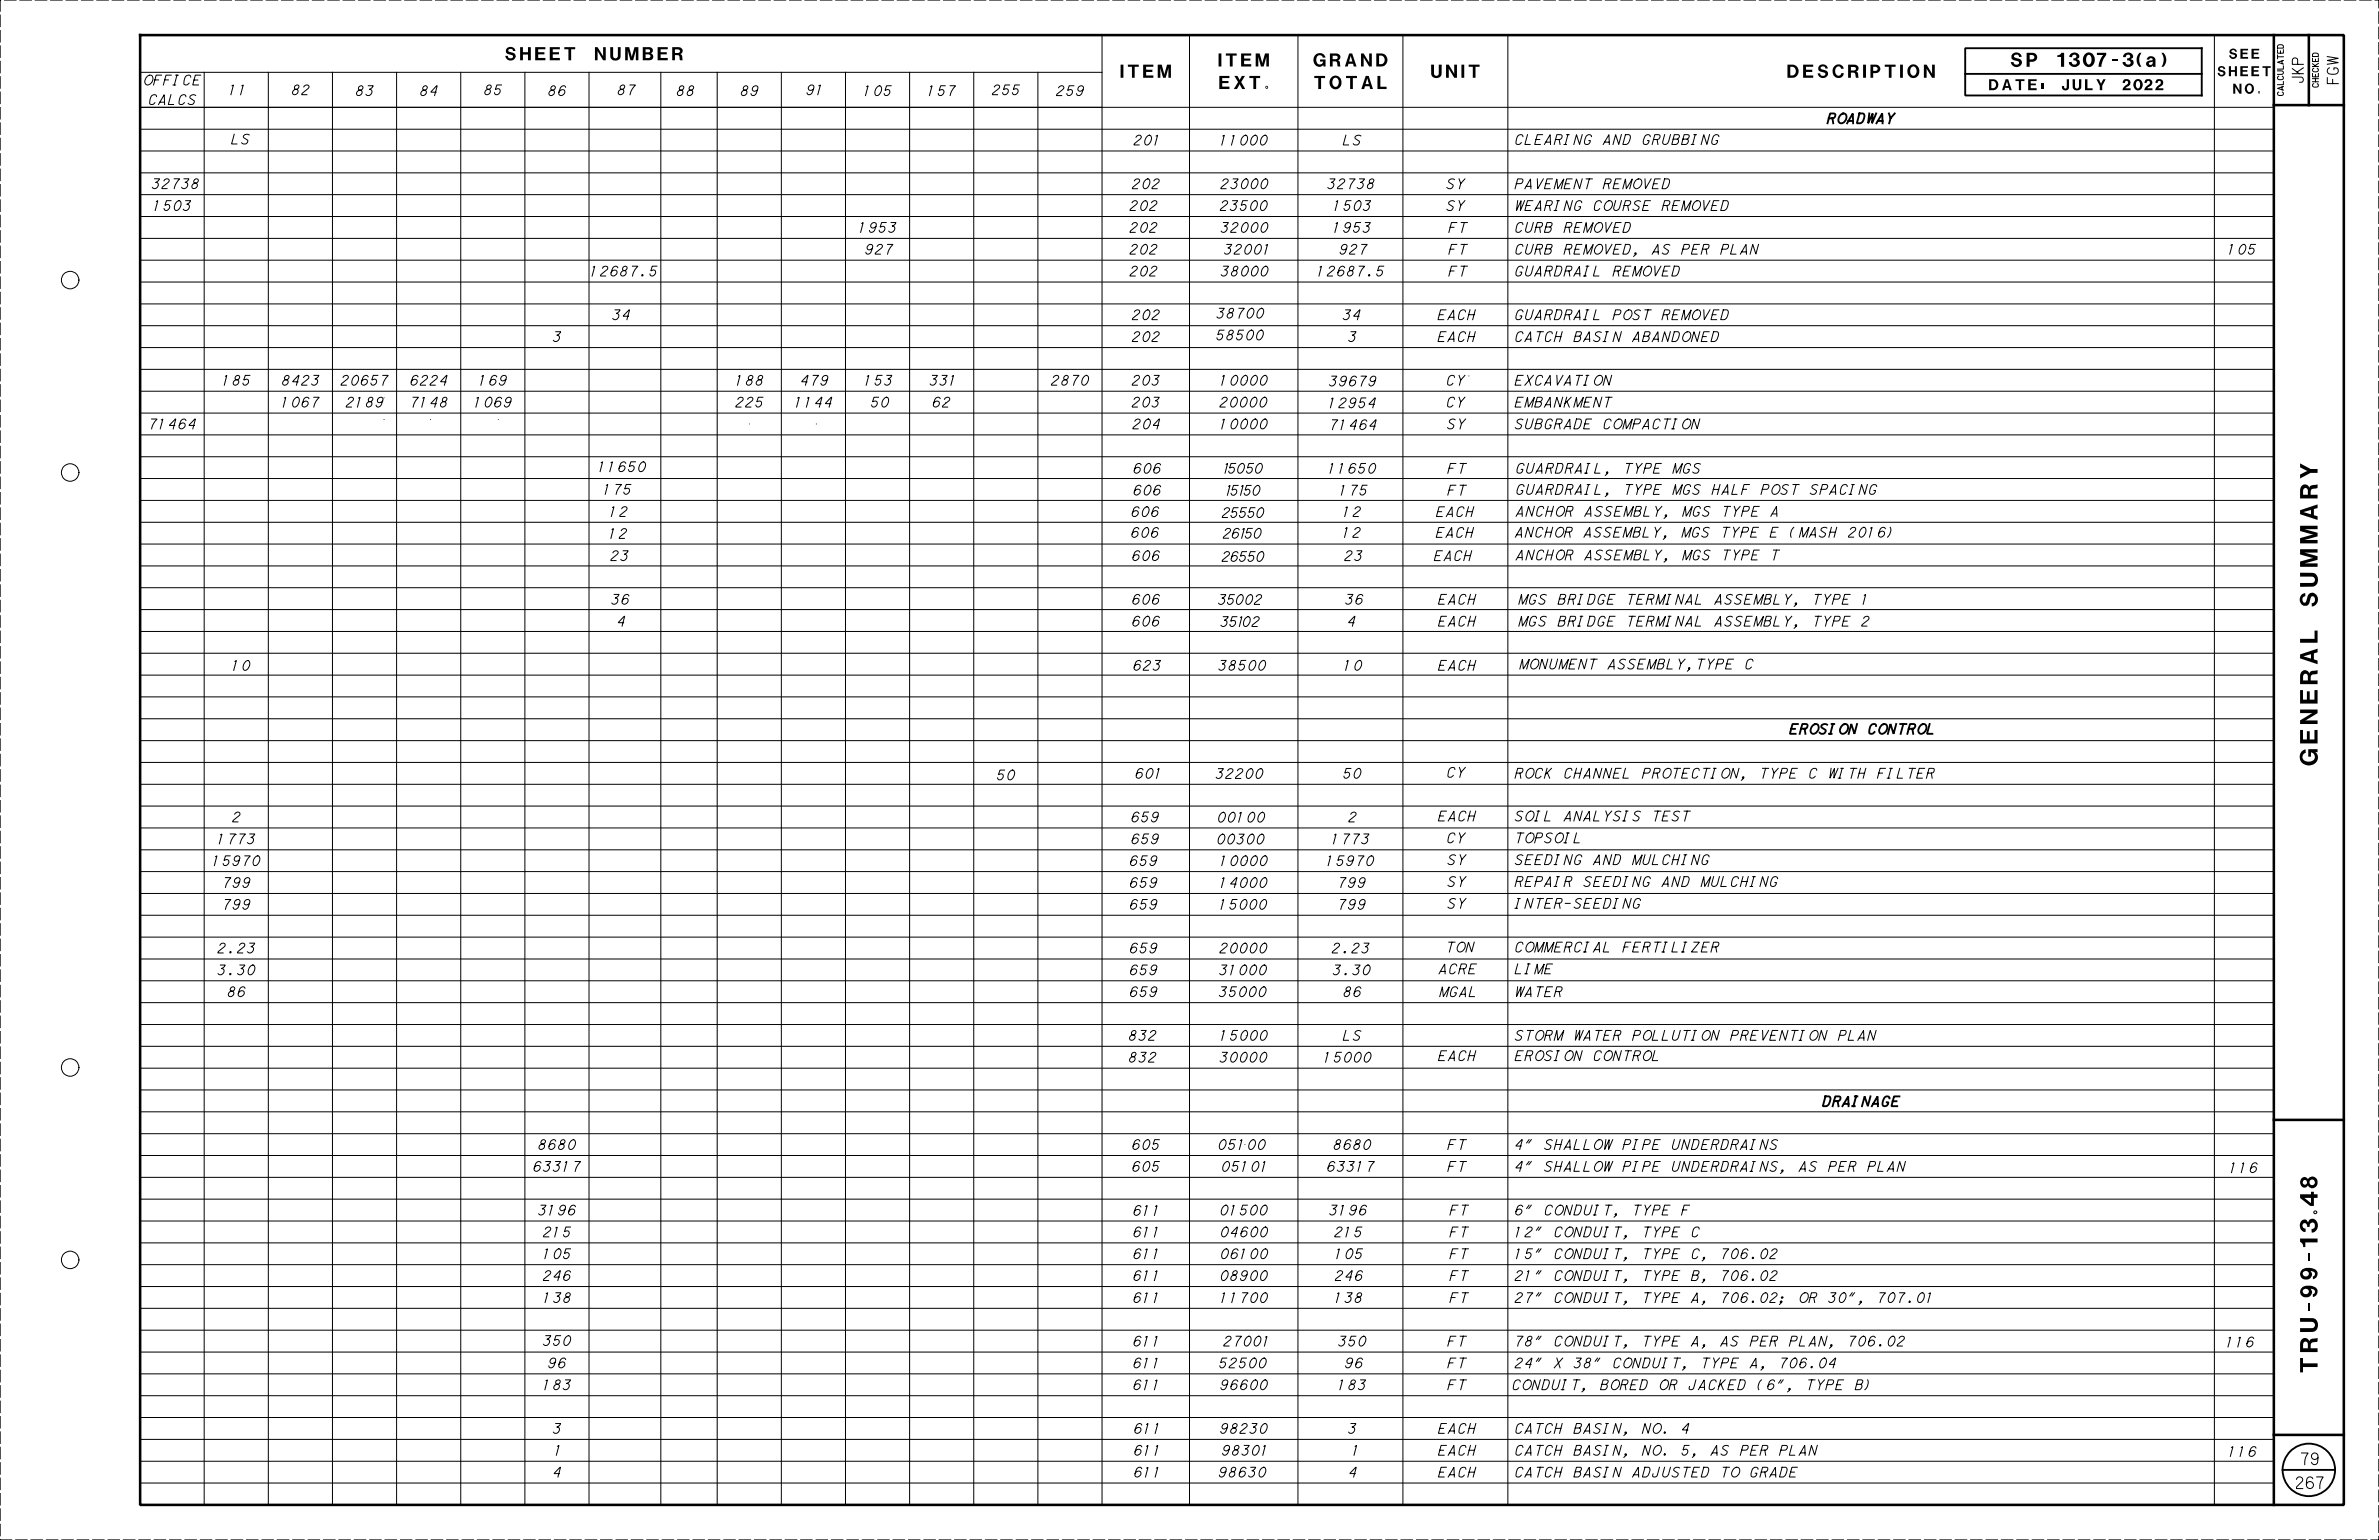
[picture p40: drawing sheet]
<svg xmlns="http://www.w3.org/2000/svg" width="864mm" height="559mm" viewBox="0 0 864 559" stroke-linecap="round" stroke-linejoin="round" font-family="sans-serif">
<defs><g id="words">
<g font-size="6.3">
<text x="841.3" y="277.8" transform="rotate(-90 841.3 277.8)">GENERAL SUMMARY</text>
<text x="841.3" y="498" transform="rotate(-90 841.3 498)">TRU-99-13.48</text>
</g>
<text font-size="5.1" x="729.9" y="24.2">SP 1307-3(a)</text>
<g font-size="4.8">
<text x="183.4" y="21.9">SHEET NUMBER</text>
<text x="406.8" y="28.2">ITEM</text>
<text x="442.3" y="24.1">ITEM</text>
<text x="476.8" y="24.1">GRAND</text>
<text x="519.5" y="28.2">UNIT</text>
<text x="648.9" y="28.2">DESCRIPTION</text>
<text x="442.6" y="32.3">EXT.</text>
<text x="477.1" y="32.3">TOTAL</text>
</g>
<g font-size="4.2">
<text x="835.5" y="531.5">79</text>
<text x="833.7" y="540.1">267</text>
</g>
<g font-size="4">
<text x="836.1" y="29.9" transform="rotate(-90 836.1 29.9)">JKP</text>
<text x="718.6" y="32.7">DATE:</text>
<text x="749.4" y="32.7">JULY 2022</text>
<text x="848.8" y="30.4" transform="rotate(-90 848.8 30.4)">FGW</text>
</g>
<g font-size="3.6">
<text x="809.2" y="21.3">SEE</text>
<text x="805" y="27.7">SHEET</text>
<text x="52.2" y="30.8">OFFICE</text>
<text x="83.3" y="34.4">11</text>
<text x="106" y="34.4">82</text>
<text x="129.2" y="34.7">83</text>
<text x="152.5" y="34.7">84</text>
<text x="175.8" y="34.4">85</text>
<text x="199" y="34.7">86</text>
<text x="224.2" y="34.4">87</text>
<text x="245.7" y="34.7">88</text>
<text x="268.9" y="34.7">89</text>
<text x="292.8" y="34.4">91</text>
<text x="313.7" y="34.7">105</text>
<text x="336.9" y="34.7">157</text>
<text x="360.2" y="34.4">255</text>
<text x="383.5" y="34.7">259</text>
<text x="810.7" y="34">NO.</text>
<text x="54" y="37.9">CALCS</text>
<text x="663.4" y="44.7">ROADWAY</text>
<text x="84.1" y="52.3">LS</text>
<text x="411.6" y="52.6">201</text>
<text x="443" y="52.6">11000</text>
<text x="487.6" y="52.6">LS</text>
<text x="550" y="52.4">CLEARING AND GRUBBING</text>
<text x="55.2" y="68.4">32738</text>
<text x="411" y="68.5">202</text>
<text x="443.2" y="68.5">23000</text>
<text x="481.9" y="68.5">32738</text>
<text x="525.1" y="68.5">SY</text>
<text x="550" y="68.5">PAVEMENT REMOVED</text>
<text x="55.8" y="76.4">1503</text>
<text x="410.2" y="76.4">202</text>
<text x="443" y="76.4">23500</text>
<text x="484.1" y="76.4">1503</text>
<text x="525.1" y="76.4">SY</text>
<text x="550" y="76.4">WEARING COURSE REMOVED</text>
<text x="311.9" y="84.3">1953</text>
<text x="410.2" y="84.3">202</text>
<text x="443.2" y="84.3">32000</text>
<text x="484" y="84.3">1953</text>
<text x="525.9" y="84.3">FT</text>
<text x="550" y="84.3">CURB REMOVED</text>
<text x="314.1" y="92.2">927</text>
<text x="410.2" y="92.2">202</text>
<text x="444.4" y="92.2">32001</text>
<text x="486.3" y="92.2">927</text>
<text x="525.9" y="92.2">FT</text>
<text x="550" y="92.2">CURB REMOVED, AS PER PLAN</text>
<text x="808.9" y="92.2">105</text>
<text x="214.4" y="100.2">12687.5</text>
<text x="410.2" y="100.2">202</text>
<text x="443.2" y="100.2">38000</text>
<text x="478.2" y="100.2">12687.5</text>
<text x="525.9" y="100.2">FT</text>
<text x="550" y="100.2">GUARDRAIL REMOVED</text>
<text x="222.4" y="116">34</text>
<text x="411" y="116">202</text>
<text x="441.7" y="115.4">38700</text>
<text x="487.5" y="116">34</text>
<text x="522" y="116">EACH</text>
<text x="550" y="116">GUARDRAIL POST REMOVED</text>
<text x="200.8" y="123.9">3</text>
<text x="411" y="123.9">202</text>
<text x="441.6" y="123.3">58500</text>
<text x="489.5" y="123.9">3</text>
<text x="522" y="123.9">EACH</text>
<text x="550" y="123.9">CATCH BASIN ABANDONED</text>
<text x="80.9" y="139.8">185</text>
<text x="102.4" y="139.8">8423</text>
<text x="123.8" y="139.8">20657</text>
<text x="149" y="139.8">6224</text>
<text x="174" y="139.8">169</text>
<text x="267.2" y="139.8">188</text>
<text x="290.7" y="139.8">479</text>
<text x="313.9" y="139.8">153</text>
<text x="337.6" y="139.8">331</text>
<text x="381.7" y="139.8">2870</text>
<text x="411" y="139.8">203</text>
<text x="443" y="139.8">10000</text>
<text x="482.5" y="140">39679</text>
<text x="525.1" y="139.8">CY</text>
<text x="550" y="139.8">EXCAVATION</text>
<text x="102.3" y="147.7">1067</text>
<text x="125.7" y="147.7">2189</text>
<text x="149" y="147.7">7148</text>
<text x="172.2" y="147.7">1069</text>
<text x="267.1" y="147.7">225</text>
<text x="288.6" y="147.7">1144</text>
<text x="316.2" y="147.7">50</text>
<text x="338.5" y="147.7">62</text>
<text x="411" y="147.7">203</text>
<text x="442.8" y="147.7">20000</text>
<text x="482.4" y="148">12954</text>
<text x="525.1" y="147.7">CY</text>
<text x="550" y="147.7">EMBANKMENT</text>
<text x="54.1" y="155.6">71464</text>
<text x="411.2" y="155.6">204</text>
<text x="443" y="155.6">10000</text>
<text x="482.7" y="155.9">71464</text>
<text x="525.4" y="155.6">SY</text>
<text x="550" y="155.6">SUBGRADE COMPACTION</text>
<text x="217.3" y="171.1">11650</text>
<text x="411.4" y="171.7">606</text>
<text x="444.2" y="171.7">15050</text>
<text x="482.3" y="171.7">11650</text>
<text x="525.6" y="171.7">FT</text>
<text x="550.4" y="171.7">GUARDRAIL, TYPE MGS</text>
<text x="219.2" y="179.3">175</text>
<text x="411.4" y="179.6">606</text>
<text x="445" y="179.7">15150</text>
<text x="486.4" y="179.6">175</text>
<text x="525.6" y="179.6">FT</text>
<text x="550.4" y="179.4">GUARDRAIL, TYPE MGS HALF POST SPACING</text>
<text x="221.4" y="187.4">12</text>
<text x="443.7" y="187.8">25550</text>
<text x="221.2" y="195.4">12</text>
<text x="410.6" y="195">606</text>
<text x="444.1" y="195.3">26150</text>
<text x="487.5" y="195">12</text>
<text x="521.4" y="195">EACH</text>
<text x="550.1" y="194.9">ANCHOR ASSEMBLY, MGS TYPE E (MASH 2016)</text>
<text x="221.7" y="203.4">23</text>
<text x="443.6" y="203.7">26550</text>
<text x="222" y="219.3">36</text>
<text x="411" y="219.3">606</text>
<text x="442.3" y="219.3">35002</text>
<text x="488.4" y="219.3">36</text>
<text x="522.2" y="219.3">EACH</text>
<text x="551.4" y="219.3">MGS BRIDGE TERMINAL ASSEMBLY, TYPE 1</text>
<text x="224.1" y="227.2">4</text>
<text x="411" y="227.2">606</text>
<text x="443.1" y="227.3">35102</text>
<text x="489.2" y="227.2">4</text>
<text x="522.2" y="227.2">EACH</text>
<text x="551.4" y="227.2">MGS BRIDGE TERMINAL ASSEMBLY, TYPE 2</text>
<text x="84.3" y="243.2">10</text>
<text x="411.4" y="243.2">623</text>
<text x="442.4" y="243.2">38500</text>
<text x="487.9" y="243.2">10</text>
<text x="522.2" y="243.2">EACH</text>
<text x="551.7" y="242.7">MONUMENT ASSEMBLY,TYPE C</text>
<text x="649.7" y="266.3">EROSION CONTROL</text>
<text x="361.9" y="283">50</text>
<text x="412.2" y="282.4">601</text>
<text x="441.4" y="282.5">32200</text>
<text x="487.7" y="282.4">50</text>
<text x="525.3" y="282">CY</text>
<text x="550" y="282.4">ROCK CHANNEL PROTECTION, TYPE C WITH FILTER</text>
<text x="84.5" y="298.2">2</text>
<text x="410.7" y="298.2">659</text>
<text x="442" y="298.3">00100</text>
<text x="489.6" y="298.2">2</text>
<text x="522.1" y="297.9">EACH</text>
<text x="550" y="297.9">SOIL ANALYSIS TEST</text>
<text x="525.3" y="305.8">CY</text>
<text x="550" y="305.8">TOPSOIL</text>
<text x="79.1" y="306.2">1773</text>
<text x="410.7" y="306.2">659</text>
<text x="441.8" y="306.2">00300</text>
<text x="483.5" y="306.2">1773</text>
<text x="77.3" y="314.1">15970</text>
<text x="410.1" y="314.1">659</text>
<text x="443" y="314.1">10000</text>
<text x="481.6" y="314.1">15970</text>
<text x="525.5" y="313.7">SY</text>
<text x="550" y="313.7">SEEDING AND MULCHING</text>
<text x="80.9" y="322">799</text>
<text x="410.1" y="322">659</text>
<text x="442.9" y="322">14000</text>
<text x="485.8" y="322">799</text>
<text x="525.5" y="321.7">SY</text>
<text x="550" y="321.7">REPAIR SEEDING AND MULCHING</text>
<text x="80.9" y="329.9">799</text>
<text x="410.1" y="329.9">659</text>
<text x="442.7" y="329.9">15000</text>
<text x="485.8" y="329.9">799</text>
<text x="525.5" y="329.6">SY</text>
<text x="550" y="329.6">INTER-SEEDING</text>
<text x="79.1" y="345.8">2.23</text>
<text x="410.1" y="345.8">659</text>
<text x="442.8" y="345.8">20000</text>
<text x="483.6" y="345.8">2.23</text>
<text x="525" y="345.4">TON</text>
<text x="550" y="345.4">COMMERCIAL FERTILIZER</text>
<text x="79" y="353.7">3.30</text>
<text x="410.1" y="353.7">659</text>
<text x="442.7" y="353.7">31000</text>
<text x="483.9" y="353.7">3.30</text>
<text x="522.4" y="353.3">ACRE</text>
<text x="550" y="353.3">LIME</text>
<text x="82.6" y="361.6">86</text>
<text x="410.1" y="361.6">659</text>
<text x="442.5" y="361.6">35000</text>
<text x="487.7" y="361.6">86</text>
<text x="522.6" y="361.6">MGAL</text>
<text x="550" y="361.6">WATER</text>
<text x="409.8" y="377.5">832</text>
<text x="443" y="377.5">15000</text>
<text x="487.6" y="377.5">LS</text>
<text x="550" y="377.5">STORM WATER POLLUTION PREVENTION PLAN</text>
<text x="409.8" y="385.4">832</text>
<text x="442.8" y="385.4">30000</text>
<text x="480.6" y="385.4">15000</text>
<text x="522.2" y="384.8">EACH</text>
<text x="550" y="384.8">EROSION CONTROL</text>
<text x="661.7" y="401.4">DRAINAGE</text>
<text x="195.4" y="417.1">8680</text>
<text x="411" y="417.1">605</text>
<text x="442.3" y="417.1">05100</text>
<text x="484.1" y="417.1">8680</text>
<text x="525.6" y="417.1">FT</text>
<text x="550" y="417.1">4&quot; SHALLOW PIPE UNDERDRAINS</text>
<text x="193.6" y="425">63317</text>
<text x="411" y="425">605</text>
<text x="443.5" y="425">05101</text>
<text x="481.8" y="425">63317</text>
<text x="525.6" y="425">FT</text>
<text x="550" y="425">4&quot; SHALLOW PIPE UNDERDRAINS, AS PER PLAN</text>
<text x="809.5" y="425.5">116</text>
<text x="195.5" y="440.9">3196</text>
<text x="411.4" y="441">611</text>
<text x="443" y="440.9">01500</text>
<text x="482.6" y="440.9">3196</text>
<text x="526.3" y="440.9">FT</text>
<text x="550" y="440.9">6&quot; CONDUIT, TYPE F</text>
<text x="197.3" y="448.8">215</text>
<text x="411.4" y="448.8">611</text>
<text x="443.1" y="448.8">04600</text>
<text x="484.5" y="448.8">215</text>
<text x="526.3" y="448.8">FT</text>
<text x="550" y="448.8">12&quot; CONDUIT, TYPE C</text>
<text x="197.3" y="456.7">105</text>
<text x="411.4" y="456.7">611</text>
<text x="443.1" y="456.7">06100</text>
<text x="484.7" y="456.7">105</text>
<text x="526.3" y="456.7">FT</text>
<text x="550" y="456.7">15&quot; CONDUIT, TYPE C, 706.02</text>
<text x="197.2" y="464.6">246</text>
<text x="411.4" y="464.6">611</text>
<text x="443" y="464.6">08900</text>
<text x="484.7" y="464.6">246</text>
<text x="526.3" y="464.6">FT</text>
<text x="550" y="464.6">21&quot; CONDUIT, TYPE B, 706.02</text>
<text x="197.3" y="472.6">138</text>
<text x="411.4" y="472.6">611</text>
<text x="443" y="472.6">11700</text>
<text x="484.6" y="472.6">138</text>
<text x="526.3" y="472.6">FT</text>
<text x="550" y="472.6">27&quot; CONDUIT, TYPE A, 706.02; OR 30&quot;, 707.01</text>
<text x="197.2" y="488.2">350</text>
<text x="411.4" y="488.4">611</text>
<text x="444.2" y="488.4">27001</text>
<text x="485.9" y="488.4">350</text>
<text x="525.6" y="488.4">FT</text>
<text x="550" y="488.4">78&quot; CONDUIT, TYPE A, AS PER PLAN, 706.02</text>
<text x="808.2" y="488.7">116</text>
<text x="199" y="496.3">96</text>
<text x="411.4" y="496.3">611</text>
<text x="442.6" y="496.3">52500</text>
<text x="488.3" y="496.3">96</text>
<text x="525.6" y="496.3">FT</text>
<text x="550" y="496.3">24&quot; X 38&quot; CONDUIT, TYPE A, 706.04</text>
<text x="197.2" y="504.3">183</text>
<text x="411.4" y="504.3">611</text>
<text x="443" y="504.3">96600</text>
<text x="485.9" y="504.3">183</text>
<text x="525.6" y="504.3">FT</text>
<text x="549" y="504.3">CONDUIT, BORED OR JACKED (6&quot;, TYPE B)</text>
<text x="200.8" y="520.1">3</text>
<text x="411.7" y="520.1">611</text>
<text x="443" y="520.1">98230</text>
<text x="489.5" y="520.1">3</text>
<text x="522.2" y="520.1">EACH</text>
<text x="550" y="520.1">CATCH BASIN, NO. 4</text>
<text x="201.4" y="528">1</text>
<text x="411.7" y="528">611</text>
<text x="443.6" y="528">98301</text>
<text x="491" y="528">1</text>
<text x="522.2" y="528">EACH</text>
<text x="550" y="528">CATCH BASIN, NO. 5, AS PER PLAN</text>
<text x="809.1" y="528.5">116</text>
<text x="200.9" y="536">4</text>
<text x="411.7" y="536">611</text>
<text x="442.5" y="536">98630</text>
<text x="489.7" y="536">4</text>
<text x="522.2" y="536">EACH</text>
<text x="550" y="536">CATCH BASIN ADJUSTED TO GRADE</text>
</g>
<g font-size="2.1">
<text x="828.9" y="34.6" transform="rotate(-90 828.9 34.6)">CALCULATED</text>
<text x="841.6" y="31.6" transform="rotate(-90 841.6 31.6)">CHECKED</text>
</g>
</g></defs>
<g fill="none" stroke="#000" stroke-width=".36">
<path d="M400 12.7v533.4M431.8 12.7v533.4M471.2 12.7v533.4M509.3 12.7v533.4M547.4 12.7v533.4M803.8 12.7v533.4M50.9 38.9h774.5M50.9 26.2h349.1M74.1 26.2v519.9M97.4 26.2v519.9M120.7 26.2v519.9M144 26.2v519.9"/>
<path d="M167.3 26.2v519.9M190.5 26.2v519.9M213.8 26.2v519.9M239.9 26.2v519.9M260.3 26.2v519.9M283.6 26.2v519.9M306.9 26.2v519.9M330.2 26.2v519.9M353.5 26.2v519.9M376.8 26.2v519.9M50.9 54.8h774.5M50.9 46.9h774.5"/>
<path d="M50.9 78.6h774.5M50.9 70.6h774.5M50.9 62.7h774.5M50.9 94.4h774.5M50.9 86.5h774.5M50.9 118.2h774.5M50.9 102.3h774.5M50.9 110.3h774.5M50.9 134h774.5M50.9 126.1h774.5M50.9 157.8h774.5M50.9 149.9h774.5"/>
<path d="M50.9 142h774.5M50.9 173.6h774.5M50.9 165.7h774.5M50.9 197.4h774.5M50.9 189.5h774.5M50.9 181.6h774.5M413.5 184.4a1.12 1.12 0 0 0-1.3-.4 1.12 1.12 0 0 0-.8 1.1l-.2 .7a1 1 0 0 0 .6 1.6h.2a1.1 1.1 0 0 0 1.2-.9 1.1 1.1 0 0 0-.8-1.2l-1 .4-.3 .5M415.4 184.4l.9-.5a1.07 1.07 0 0 1 .9 .7 1.07 1.07 0 0 1-.2 1.1l-.3 .8a1.1 1.1 0 0 1-1.6 .8 1.1 1.1 0 0 1-.3-1.7zM420.6 184.4a1.12 1.12 0 0 0-1.3-.4 1.12 1.12 0 0 0-.8 1.1l-.2 .7a.97 .97 0 0 0-.2 1 .97 .97 0 0 0 .8 .6h.3a1.1 1.1 0 0 0 1.1-.9 1.1 1.1 0 0 0-.8-1.2l-.8 .2-.5 .7M488.6 184.2l.5-.3-1 3.5M491.9 184.6a.92 .92 0 0 1 1.1-.8 .92 .92 0 0 1 .7 1.2l-2.3 1.9-.2 .5h1.9M492.7 199.8h1.7l-.5 .9-.9 .5a1.1 1.1 0 0 1 1 1 1.1 1.1 0 0 1-1 1.1l-.5 .1-.7-.4"/>
<path d="M521.9 185.7h1.4M523.6 199.8h-2l-.9 3.6h2M524.3 183.9h-1.9l-1 3.5h2.1M525 187.4l2.1-3.5 .1 3.5M525.5 186.6h1.7M531.4 184.6a1.23 1.23 0 0 0-1.5-.6 1.23 1.23 0 0 0-.8 1.4l-.2 1.3a1.03 1.03 0 0 0 .9 .7 1.03 1.03 0 0 0 1-.6M532.3 199.8l-.9 3.6M532.6 185.7h1.9M533.1 183.9l-1 3.5M534.2 199.8l-.9 3.6M535 183.9l-1 3.5M550.4 187.3l2-3.5 .2 3.5"/>
<path d="M550.9 186.5h1.6M557 183.8l-1 3.5-1.1-3.5-1 3.5M557 199.6l-1 3.6-1.1-3.6-1 3.6M560.4 184.5a1.22 1.22 0 0 0-1.5-.7 1.22 1.22 0 0 0-.8 1.4l-.3 1.4a1.02 1.02 0 0 0 1 .7 1.02 1.02 0 0 0 1-.6M561.5 185.5h2M562 183.8l-.9 3.5M562 199.6l-.9 3.6M563.9 183.8l-.9 3.5M563.9 199.6l-.9 3.6M565.7 184.4a1.3 1.3 0 0 1 1.9-.4 1.3 1.3 0 0 1 .1 2 1.45 1.45 0 0 1-1.1 1.2 1.45 1.45 0 0 1-1.6-.7l.1-.9zM566 200a1.24 1.24 0 0 1 1.7-.1 1.24 1.24 0 0 1 .1 1.7 1.58 1.58 0 0 1-.9 1.4 1.58 1.58 0 0 1-1.7-.3 2.26 2.26 0 0 1 .8-2.7zM568.6 185.5h1.3a.91 .91 0 0 0 1-.7 .91 .91 0 0 0-.5-1h-1.3l-1 3.5"/>
<path d="M569.9 185.5l.4 1.8M575.3 187.3l2.1-3.5 .1 3.5M575.8 186.5h1.6M581.7 184l-1-.2a.91 .91 0 0 0-1 1.2l1.3 .9a1.17 1.17 0 0 1-.6 1.4 1.17 1.17 0 0 1-1.5-.4M581.7 199.8l-1-.2a.92 .92 0 0 0-1 1.3l1.3 .8a1.17 1.17 0 0 1-.6 1.4 1.17 1.17 0 0 1-1.5-.4M585.2 184l-.9-.2a.88 .88 0 0 0-.9 .3 .88 .88 0 0 0-.1 .9l1.3 .9a1.17 1.17 0 0 1-.6 1.4 1.17 1.17 0 0 1-1.5-.4M585.2 199.8l-.9-.2a.9 .9 0 0 0-.9 .3 .9 .9 0 0 0-.1 1l1.3 .8a1.17 1.17 0 0 1-.6 1.4 1.17 1.17 0 0 1-1.5-.4M586.4 185.5h1.4M588.8 183.8h-1.9l-1 3.5h2.1M588.8 199.6h-1.9l-1 3.6h2.1M589.5 187.3l.9-3.5 .4 3.5 2.1-3.5-.9 3.5M593.5 185.4h1.6a1.13 1.13 0 0 1-.5 1.9h-1.5l.9-3.5h1.4l.4 .2v.5l-.7 .9"/>
<path d="M597.6 183.8l-1 3.5h1.9M597.6 199.6l-1 3.6h1.9M601.1 183.8l.6 1.7 1.6-1.7M601.1 199.6l.6 1.7 1.6-1.7M601.7 185.5l-.5 1.8M604.9 187.3l-.4-.3 .4-.2a.54 .54 0 0 1-.3 .9l-.5 .4M610.8 187.3l1-3.5 .3 3.5 2.2-3.5-1 3.5M617.2 184.5a1.08 1.08 0 0 0-1.2-.8 1.08 1.08 0 0 0-.9 1l-.3 1.1a1.05 1.05 0 0 0 .5 1.5 1.05 1.05 0 0 0 1.4-.7l.1-.7h-.5M620.7 184l-.9-.2a.88 .88 0 0 0-.9 .3 .88 .88 0 0 0-.1 .9l1.3 .9a1.19 1.19 0 0 1-.6 1.4 1.19 1.19 0 0 1-1.5-.4M620.7 199.8l-.9-.2a.89 .89 0 0 0-.9 .4 .89 .89 0 0 0-.1 .9l1.3 .8a1.19 1.19 0 0 1-.6 1.4 1.19 1.19 0 0 1-1.5-.4M626 183.8h2.2M626 199.6h2.2"/>
<path d="M627.1 183.8l-.9 3.5M627.1 199.6l-.9 3.6M629.6 183.8l.6 1.7 1.5-1.7M629.6 199.6l.6 1.7 1.5-1.7M630.2 185.5l-.5 1.8M632.6 185.5h1.4a.91 .91 0 0 0 .9-.7 .91 .91 0 0 0-.5-1h-1.3l-1 3.5M636.2 185.5h1.4M638.6 183.8h-1.9l-1 3.5h2.1M638.6 199.6h-1.9l-1 3.6h2.1M642.8 187.3l2.1-3.5 .1 3.5M643.3 186.5h1.7M643.8 199.6h2.2"/>
<path d="M644.9 199.6l-1 3.6M50.9 213.3h774.5M50.9 205.4h774.5M413.7 200.3a1.12 1.12 0 0 0-1.3-.4 1.12 1.12 0 0 0-.7 1.1l-.3 .8a1.05 1.05 0 0 0 .3 1.5 1.05 1.05 0 0 0 1.5-.6 .98 .98 0 0 0-.3-1.4 .98 .98 0 0 0-1.3 .5l-.3 .4M415.8 200.3l.7-.5a1.11 1.11 0 0 1 1 .7 1.11 1.11 0 0 1-.2 1.2l-.4 .7a1.1 1.1 0 0 1-1.5 .9 1.1 1.1 0 0 1-.4-1.8zM420.9 200.3a1.12 1.12 0 0 0-1.3-.4 1.12 1.12 0 0 0-.8 1.1l-.2 .8a.99 .99 0 0 0 .5 1.6h.3a1.04 1.04 0 0 0 1.2-1.1 1.04 1.04 0 0 0-1.3-1l-.9 .9M488.9 200.6a.9 .9 0 0 1 1.1-.8 .9 .9 0 0 1 .5 1.3l-2.1 1.7-.3 .6h1.9M521.2 201.6h1.3M524.2 203.4l2.1-3.6 .2 3.6M524.8 202.6h1.6M530.6 200.6a1.22 1.22 0 0 0-1.5-.7 1.22 1.22 0 0 0-.7 1.4l-.3 1.4a.99 .99 0 0 0 1 .7 .99 .99 0 0 0 .9-.7M531.8 201.6h2"/>
<path d="M550.4 203.2l2-3.6 .2 3.6M550.9 202.3h1.6M560.4 200.3a1.22 1.22 0 0 0-1.5-.6 1.22 1.22 0 0 0-.8 1.4l-.3 1.3a1.02 1.02 0 0 0 1 .8 1.02 1.02 0 0 0 1-.7M561.5 201.4h2M568.6 201.3h1.3a.91 .91 0 0 0 1-.6 .91 .91 0 0 0-.5-1.1h-1.3l-1 3.6M569.9 201.3l.4 1.9M575.3 203.2l2.1-3.6 .1 3.6M575.8 202.3h1.6M586.4 201.4h1.4M589.5 203.2l.9-3.6 .4 3.6 2.1-3.6-.9 3.6M593.5 201.2h1.6a1.13 1.13 0 0 1-.5 2h-1.5l.9-3.6h1.4l.4 .2v.7l-.7 .7M601.7 201.3l-.5 1.9"/>
<path d="M604.9 203.1l-.3 .1-.1-.4 .4-.1a.54 .54 0 0 1-.3 .9l-.5 .3M610.8 203.2l1-3.6 .3 3.6 2.2-3.6-1 3.6M617.2 200.3a1.08 1.08 0 0 0-1.2-.7 1.08 1.08 0 0 0-.9 1l-.3 1a1.05 1.05 0 0 0 .5 1.5 1.05 1.05 0 0 0 1.4-.6l.1-.7h-.5M630.2 201.3l-.5 1.9M632.6 201.3h1.4a.91 .91 0 0 0 .9-.6 .91 .91 0 0 0-.5-1.1h-1.3l-1 3.6M636.2 201.4h1.4M50.9 237h774.5M50.9 229.1h774.5M50.9 221.2h774.5M50.9 252.9h774.5M50.9 245h774.5M50.9 276.6h774.5"/>
<path d="M50.9 268.7h774.5M50.9 260.8h774.5M50.9 292.5h774.5M50.9 284.6h774.5M50.9 316.3h774.5M50.9 308.4h774.5M50.9 300.4h774.5M50.9 332.1h774.5M50.9 324.2h774.5M50.9 355.9h774.5M50.9 348h774.5M50.9 340h774.5"/>
<path d="M50.9 371.8h774.5M50.9 363.8h774.5M50.9 379.7h774.5M50.9 395.5h774.5M50.9 387.6h774.5M50.9 403.4h774.5M50.9 419.3h774.5M50.9 411.4h774.5M50.9 427.2h774.5M50.9 435.1h774.5M50.9 458.9h774.5M50.9 451h774.5"/>
<path d="M50.9 443.1h774.5M50.9 474.7h774.5M50.9 466.8h774.5M50.9 498.5h774.5M50.9 490.6h774.5M50.9 482.7h774.5M50.9 514.3h774.5M50.9 506.4h774.5M50.9 538.1h774.5M50.9 530.2h774.5M50.9 522.3h774.5"/>
<circle cx="25.5" cy="101.6" r="3.2"/>
<circle cx="25.5" cy="171.5" r="3.2"/>
<circle cx="25.5" cy="387.3" r="3.2"/>
<circle cx="25.5" cy="457.2" r="3.2"/>
</g>
<path d="M50.9 12.7h799.9v533.4h-799.9zM825.4 12.7v533.4M838.1 12.7v25.4M825.4 38.1h25.4M825.4 406.4h25.4M825.4 520.7h25.4" fill="none" stroke="#000" stroke-width=".93"/>
<g fill="none" stroke="#000" stroke-width=".68">
<path d="M713.4 17.5h85.9v17.1h-85.9zM713.4 26.8h85.9M828.6 533.4h19.1"/>
<circle cx="838.1" cy="533.4" r="9.5"/>
</g>
<path d="M.1 558.8h863.4v-558.8h-863.4v558.8" fill="none" stroke="#000" stroke-width=".36" stroke-dasharray="4.2 1.4"/>
<g fill="#000">
<path d="M477.7 19.8l.4-.3a2.26 2.26 0 0 1 2.4 .2l.7 1.2h-1a1.3 1.3 0 0 0-1.7-.7 1.3 1.3 0 0 0-.7 1.7 1.29 1.29 0 0 0 1.1 1.5 1.29 1.29 0 0 0 1.4-1.1h-1.1v-.7h2v2.5h-.8v-.6a2.2 2.2 0 0 1-2.9 .2 2.2 2.2 0 0 1-.5-2.9z" fill-rule="evenodd"/>
<path d="M809.6 18a1.42 1.42 0 0 1 2.4 .8h-.7a.58 .58 0 0 0-.6-.7 .58 .58 0 0 0-.5 .8l.2 .1a1.39 1.39 0 0 1 1.7 1.2 1.44 1.44 0 0 1-1.5 1.2 1.44 1.44 0 0 1-1.4-1.3h.7a.68 .68 0 0 0 .7 .7 .68 .68 0 0 0 .6-.8l-1.8-.8-.1-.7z" fill-rule="evenodd"/>
<path d="M483.5 27.9a2.41 2.41 0 0 0-.7 3.3 2.41 2.41 0 0 0 3.3 .8 2.41 2.41 0 0 0 .7-3.3 2.41 2.41 0 0 0-3.3-.8zM484 28.5a1.32 1.32 0 0 1 1.7 .1 1.32 1.32 0 0 1 .3 1.7 1.18 1.18 0 0 1-1.4 1.2 1.18 1.18 0 0 1-.9-1.5z" fill-rule="evenodd"/>
<path d="M815.3 30.9a1.75 1.75 0 0 0 .3 2.9 1.75 1.75 0 0 0 2.6-1.4 1.66 1.66 0 0 0-.8-1.9 1.66 1.66 0 0 0-2.1 .4zM816 31.2a1 1 0 0 1 1.3 0 1 1 0 0 1 .1 1.3 .91 .91 0 0 1-1 .9 .91 .91 0 0 1-.7-1.2z" fill-rule="evenodd"/>
<path d="M180.8 152.1l.2 .3z" fill-rule="evenodd"/>
<path d="M271.9 153.7l.2 .3z" fill-rule="evenodd"/>
<circle cx="139.4" cy="152.3" r=".18"/>
<circle cx="156.3" cy="152.3" r=".18"/>
<circle cx="296.3" cy="153.8" r=".18"/>
</g>
<use href="#words"/>
</svg>
